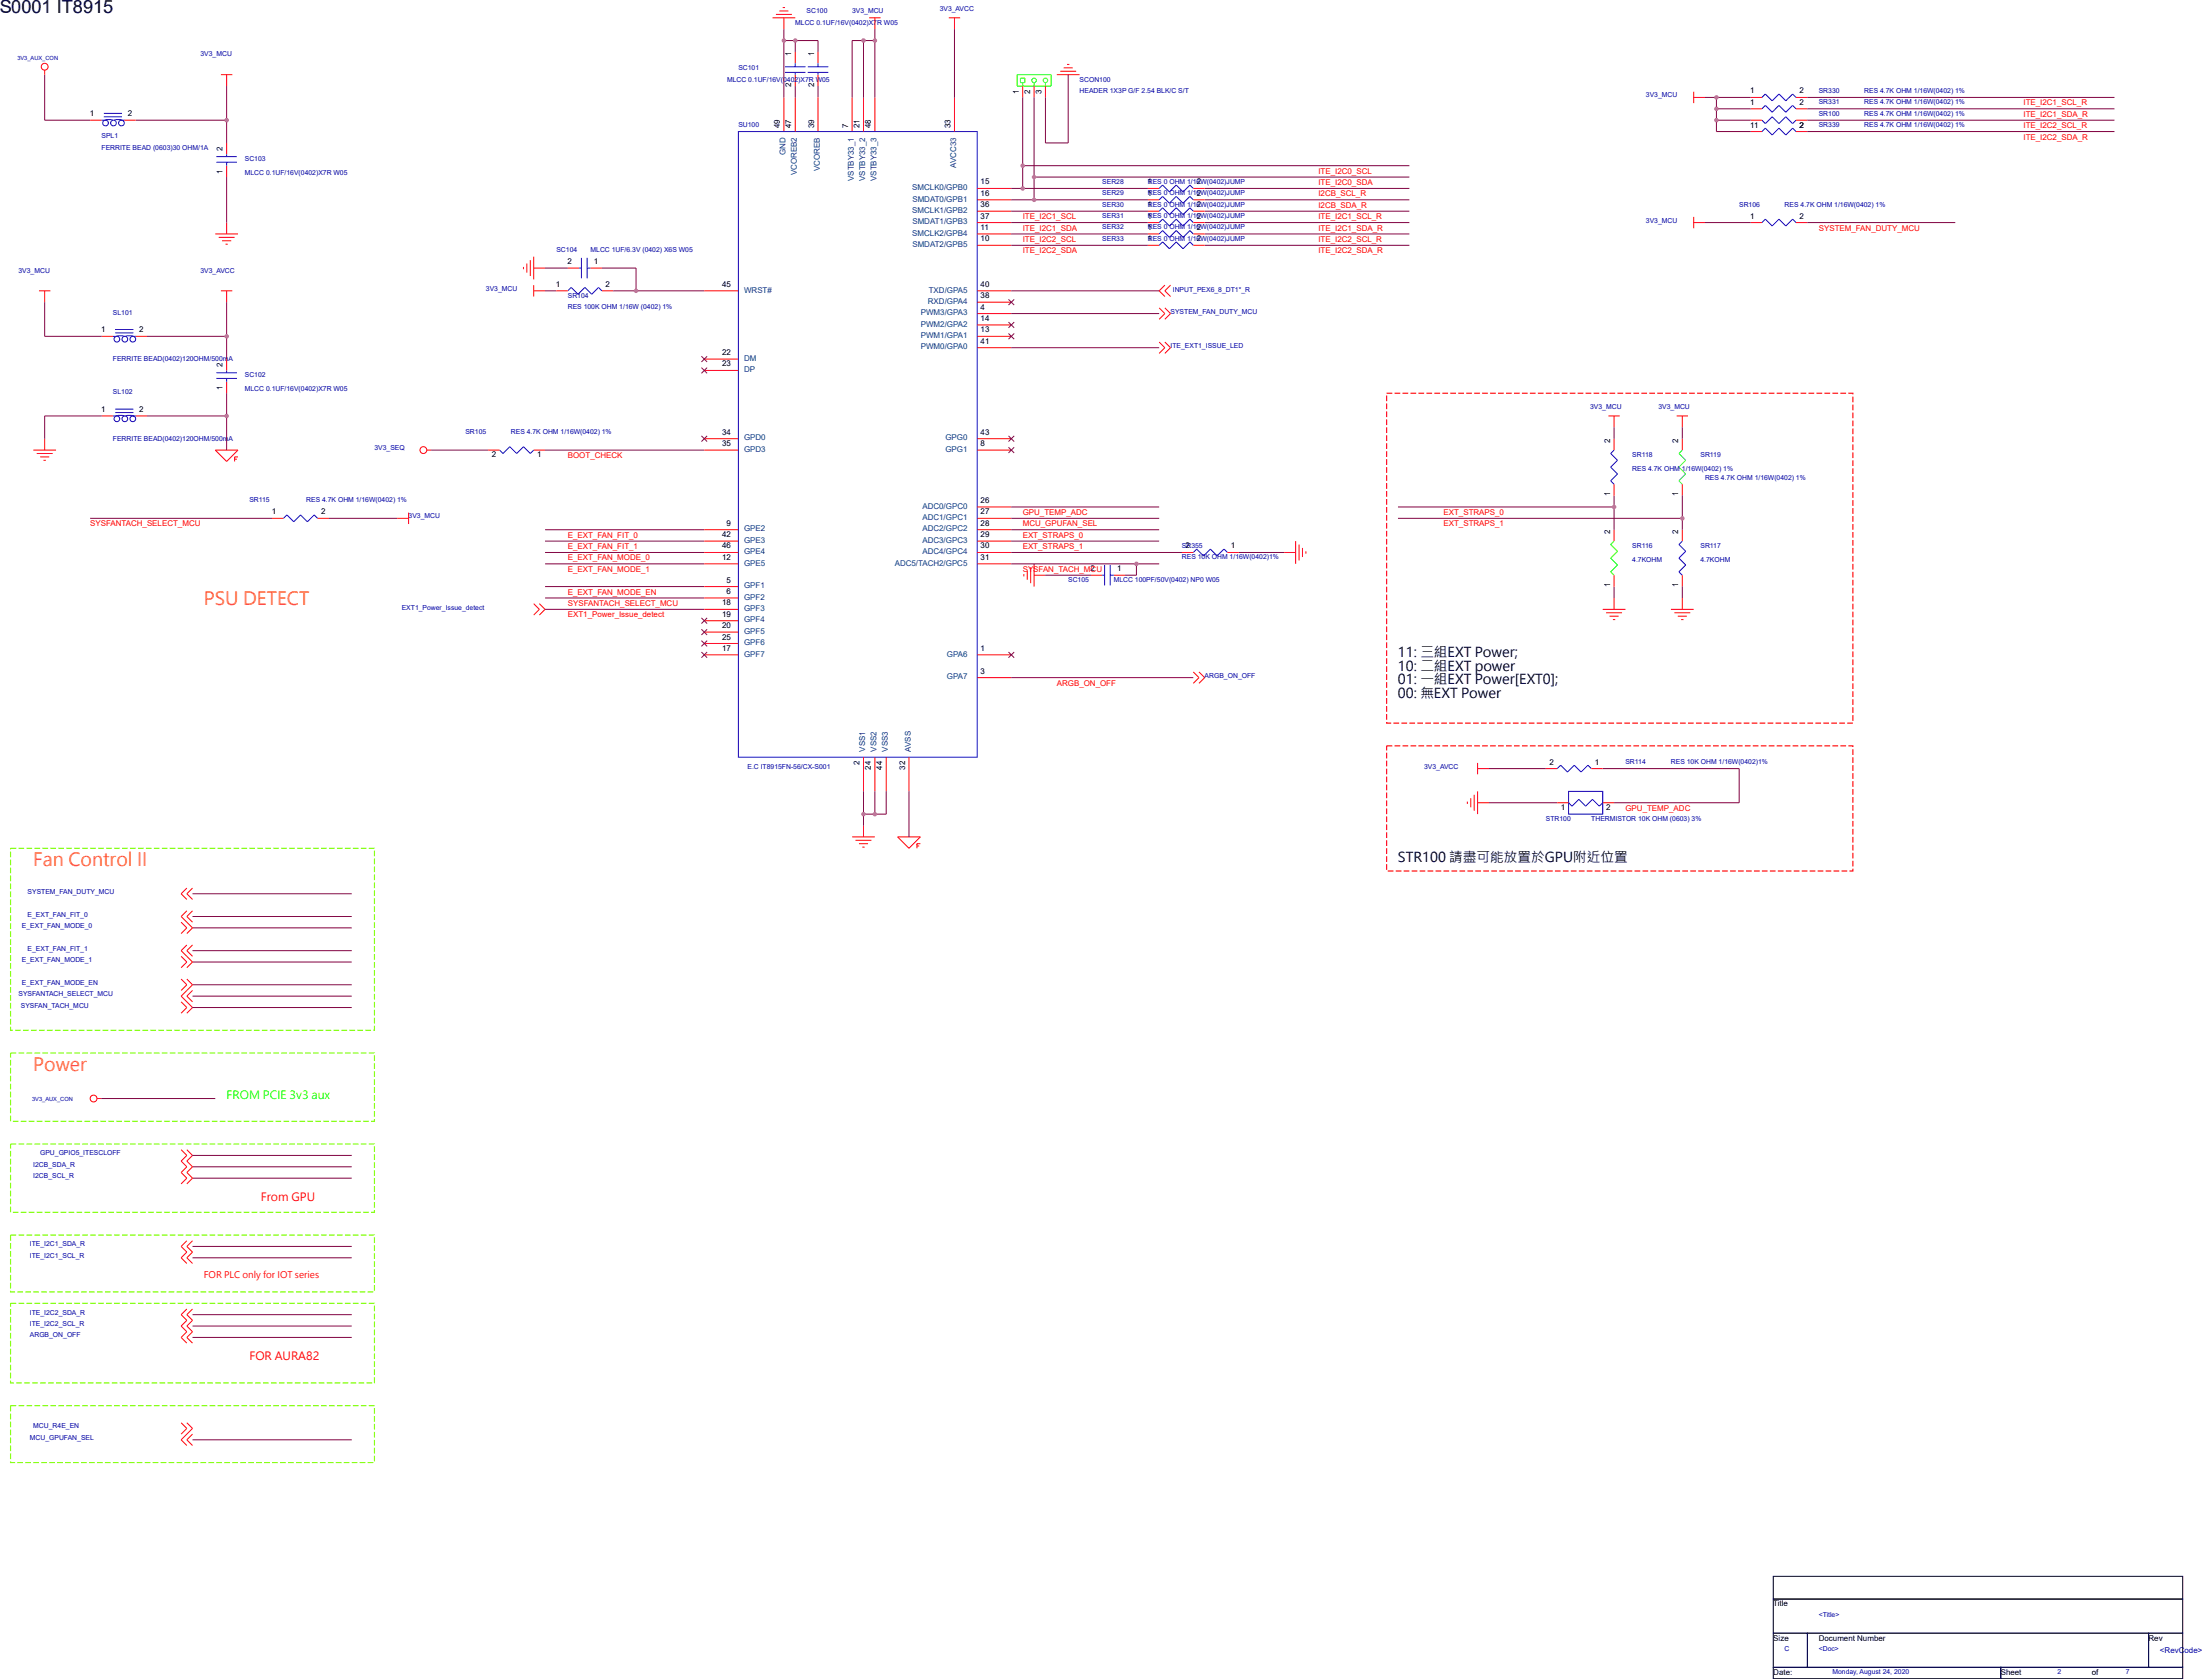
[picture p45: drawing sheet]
<svg xmlns="http://www.w3.org/2000/svg" width="122mm" height="93mm" viewBox="0 0 122 93" stroke-linecap="round" stroke-linejoin="round" font-family="sans-serif">
<defs><g id="words">
<text font-size="1" x="0" y=".7">S0001 IT8915</text>
<g font-size="1" fill="#ff8000">
<text x="11.3" y="33.5">PSU DETECT</text>
<text x="1.8" y="48">Fan Control II</text>
<text x="1.8" y="59.4">Power</text>
</g>
<g font-size=".8">
<text x="77.6" y="36.4">11: 三組EXT Power;</text>
<text x="77.6" y="37.2">10: ⼆組EXT power</text>
<text x="77.6" y="38">01: ⼀組EXT Power[EXT0];</text>
<text x="77.6" y="38.7">00: 無EXT Power</text>
<text x="77.6" y="47.8">STR100 請盡可能放置於GPU附近位置</text>
</g>
<text font-size=".6" fill="#0f0" x="12.6" y="60.9">FROM PCIE 3v3 aux</text>
<g font-size=".6" fill="#f00">
<text x="14.5" y="66.6">From GPU</text>
<text x="13.8" y="75.4">FOR AURA82</text>
</g>
<text font-size=".5" fill="#f00" x="11.3" y="70.9">FOR PLC only for IOT series</text>
<g font-size=".4" fill="#0000a0">
<text x="11.1" y="3.1">3V3_MCU</text>
<text x="40.3" y="4.5">MLCC 0.1UF/16V(0402)X7R W05</text>
<text x="41" y="3.9">SC101</text>
<text x="44.1" y="1.4">MLCC 0.1UF/16V(0402)X7R W05</text>
<text x="44.7" y=".7">SC100</text>
<text x="47.3" y=".7">3V3_MCU</text>
<text x="52.1" y=".6">3V3_AVCC</text>
<text x="59.9" y="4.5">SCON100</text>
<text x="59.9" y="5.2">HEADER 1X3P G/F 2.54 BLK/C S/T</text>
<text x="91.3" y="5.4">3V3_MCU</text>
<text x="100.9" y="5.2">SR330</text>
<text x="100.9" y="5.8">SR331</text>
<text x="103.4" y="5.2">RES 4.7K OHM 1/16W(0402) 1%</text>
<text x="103.4" y="5.8">RES 4.7K OHM 1/16W(0402) 1%</text>
<text x="5.6" y="7.7">SPL1</text>
<text x="5.6" y="8.3">FERRITE BEAD (0603)30 OHM/1A</text>
<text x="13.6" y="8.9">SC103</text>
<text x="13.6" y="9.7">MLCC 0.1UF/16V(0402)X7R W05</text>
<text x="41" y="7">SU100</text>
<text x="61.1" y="11.5">SER30</text>
<text x="61.1" y="10.8">SER29</text>
<text x="61.1" y="10.2">SER28</text>
<text x="63.7" y="11.5">RES 0 OHM 1/16W(0402)JUMP</text>
<text x="63.7" y="10.8">RES 0 OHM 1/16W(0402)JUMP</text>
<text x="63.7" y="10.2">RES 0 OHM 1/16W(0402)JUMP</text>
<text x="96.5" y="11.5">SR106</text>
<text x="99" y="11.5">RES 4.7K OHM 1/16W(0402) 1%</text>
<text x="100.9" y="6.4">SR100</text>
<text x="100.9" y="7">SR339</text>
<text x="103.4" y="6.4">RES 4.7K OHM 1/16W(0402) 1%</text>
<text x="103.4" y="7">RES 4.7K OHM 1/16W(0402) 1%</text>
<text x="1" y="15.1">3V3_MCU</text>
<text x="6.3" y="17.5">SL101</text>
<text x="11.1" y="15.1">3V3_AVCC</text>
<text x="27" y="16.1">3V3_MCU</text>
<text x="30.9" y="14">SC104</text>
<text x="31.5" y="16.5">SR104</text>
<text x="31.5" y="17.1">RES 100K OHM 1/16W (0402) 1%</text>
<text x="32.8" y="14">MLCC 1UF/6.3V (0402) X6S W05</text>
<text x="61.1" y="13.4">SER33</text>
<text x="61.1" y="12.1">SER31</text>
<text x="61.1" y="12.7">SER32</text>
<text x="63.7" y="13.4">RES 0 OHM 1/16W(0402)JUMP</text>
<text x="63.7" y="12.1">RES 0 OHM 1/16W(0402)JUMP</text>
<text x="63.7" y="12.7">RES 0 OHM 1/16W(0402)JUMP</text>
<text x="64.9" y="17.4">SYSTEM_FAN_DUTY_MCU</text>
<text x="65.1" y="16.2">INPUT_PEX6_8_DT1*_R</text>
<text x="91.3" y="12.3">3V3_MCU</text>
<text x="6.3" y="21.9">SL102</text>
<text x="6.3" y="20">FERRITE BEAD(0402)120OHM/500mA</text>
<text x="13.6" y="20.9">SC102</text>
<text x="13.6" y="21.7">MLCC 0.1UF/16V(0402)X7R W05</text>
<text x="64.9" y="19.3">ITE_EXT1_ISSUE_LED</text>
<text x="88.2" y="22.7">3V3_MCU</text>
<text x="92" y="22.7">3V3_MCU</text>
<text x="6.3" y="24.5">FERRITE BEAD(0402)120OHM/500mA</text>
<text x="13.8" y="27.9">SR115</text>
<text x="17" y="27.9">RES 4.7K OHM 1/16W(0402) 1%</text>
<text x="20.8" y="25">3V3_SEQ</text>
<text x="22.7" y="28.7">3V3_MCU</text>
<text x="25.8" y="24.1">SR105</text>
<text x="28.3" y="24.1">RES 4.7K OHM 1/16W(0402) 1%</text>
<text x="90.5" y="25.3">SR118</text>
<text x="90.5" y="26.1">RES 4.7K OHM 1/16W(0402) 1%</text>
<text x="94.3" y="25.3">SR119</text>
<text x="94.6" y="26.6">RES 4.7K OHM 1/16W(0402) 1%</text>
<text x="22.3" y="33.9">EXT1_Power_Issue_detect</text>
<text x="59.3" y="32.3">SC105</text>
<text x="61.8" y="32.3">MLCC 100PF/50V(0402) NP0 W05</text>
<text x="65.6" y="30.4">SR355</text>
<text x="65.6" y="31">RES 10K OHM 1/16W(0402)1%</text>
<text x="90.5" y="30.4">SR116</text>
<text x="90.5" y="31.1">4.7KOHM</text>
<text x="94.3" y="30.4">SR117</text>
<text x="94.3" y="31.1">4.7KOHM</text>
<text x="66.8" y="37.6">ARGB_ON_OFF</text>
<text x="41.5" y="42.6">E.C IT8915FN-56/CX-S001</text>
<text x="79" y="42.6">3V3_AVCC</text>
<text x="85.8" y="45.5">STR100</text>
<text x="88.3" y="45.5">THERMISTOR 10K OHM (0603) 3%</text>
<text x="90.2" y="42.4">SR114</text>
<text x="92.7" y="42.4">RES 10K OHM 1/16W(0402)1%</text>
<text x="1.2" y="51.5">E_EXT_FAN_MODE_0</text>
<text x="1.2" y="53.3">E_EXT_FAN_MODE_1</text>
<text x="1.5" y="50.8">E_EXT_FAN_FIT_0</text>
<text x="1.5" y="52.7">E_EXT_FAN_FIT_1</text>
<text x="1.5" y="49.6">SYSTEM_FAN_DUTY_MCU</text>
<text x="1" y="55.2">SYSFANTACH_SELECT_MCU</text>
<text x="1.2" y="55.9">SYSFAN_TACH_MCU</text>
<text x="1.2" y="54.6">E_EXT_FAN_MODE_EN</text>
<text x="1.8" y="64.7">I2CB_SDA_R</text>
<text x="1.8" y="65.3">I2CB_SCL_R</text>
<text x="2.2" y="64.1">GPU_GPIO5_ITESCLOFF</text>
<text x="1.7" y="69.1">ITE_I2C1_SDA_R</text>
<text x="1.7" y="69.8">ITE_I2C1_SCL_R</text>
<text x="1.7" y="72.9">ITE_I2C2_SDA_R</text>
<text x="1.7" y="73.5">ITE_I2C2_SCL_R</text>
<text x="1.7" y="74.2">ARGB_ON_OFF</text>
<text x="1.7" y="79.8">MCU_GPUFAN_SEL</text>
<text x="1.8" y="79.2">MCU_R4E_EN</text>
<text x="100.9" y="89.7">&lt;Title&gt;</text>
<text x="99" y="91.6">C</text>
<text x="100.9" y="91.6">&lt;Doc&gt;</text>
<text x="101.6" y="92.8">Monday, August 24, 2020</text>
<text x="114.1" y="92.8">2</text>
<text x="117.9" y="92.8">7</text>
<text x="119.8" y="91.6">&lt;RevCode&gt;</text>
</g>
<g font-size=".4">
<text x="43.9" y="4.8" transform="rotate(-90 43.9 4.8)">2</text>
<text x="43.9" y="3.1" transform="rotate(-90 43.9 3.1)">1</text>
<text x="45.2" y="4.8" transform="rotate(-90 45.2 4.8)">2</text>
<text x="45.2" y="3.1" transform="rotate(-90 45.2 3.1)">1</text>
<text x="56.5" y="5.2" transform="rotate(-90 56.5 5.2)">1</text>
<text x="57.1" y="5.2" transform="rotate(-90 57.1 5.2)">2</text>
<text x="57.8" y="5.2" transform="rotate(-90 57.8 5.2)">3</text>
<text x="97.1" y="5.2">1</text>
<text x="97.1" y="5.8">1</text>
<text x="99.8" y="5.2">2</text>
<text x="99.8" y="5.8">2</text>
<text x="5" y="6.4">1</text>
<text x="7.1" y="6.4">2</text>
<text x="12.4" y="9.6" transform="rotate(-90 12.4 9.6)">1</text>
<text x="12.4" y="8.4" transform="rotate(-90 12.4 8.4)">2</text>
<text x="43.3" y="7.1" transform="rotate(-90 43.3 7.1)">49</text>
<text x="43.9" y="7.1" transform="rotate(-90 43.9 7.1)">47</text>
<text x="45.2" y="7.1" transform="rotate(-90 45.2 7.1)">39</text>
<text x="47" y="7.1" transform="rotate(-90 47 7.1)">7</text>
<text x="47.7" y="7.1" transform="rotate(-90 47.7 7.1)">21</text>
<text x="48.3" y="7.1" transform="rotate(-90 48.3 7.1)">48</text>
<text x="52.7" y="7.1" transform="rotate(-90 52.7 7.1)">33</text>
<text x="54.4" y="10.2">15</text>
<text x="54.4" y="10.9">16</text>
<text x="54.4" y="11.5">36</text>
<text x="63.6" y="11.5">1</text>
<text x="63.6" y="10.9">1</text>
<text x="63.6" y="10.2">1</text>
<text x="66.4" y="11.5">2</text>
<text x="66.4" y="10.9">2</text>
<text x="66.4" y="10.2">2</text>
<text x="97.1" y="7.1">11</text>
<text x="99.8" y="7.1">2</text>
<text x="30.8" y="15.9">1</text>
<text x="31.5" y="14.6">2</text>
<text x="32.9" y="14.6">1</text>
<text x="33.6" y="15.9">2</text>
<text x="40.1" y="15.9">45</text>
<text x="54.4" y="12.1">37</text>
<text x="54.4" y="12.8">11</text>
<text x="54.4" y="13.4">10</text>
<text x="54.4" y="15.9">40</text>
<text x="54.4" y="16.5">38</text>
<text x="54.4" y="17.2">4</text>
<text x="54.4" y="17.8">14</text>
<text x="63.6" y="13.4">1</text>
<text x="63.6" y="12.1">1</text>
<text x="63.6" y="12.8">1</text>
<text x="66.4" y="13.4">2</text>
<text x="66.4" y="12.1">2</text>
<text x="66.4" y="12.8">2</text>
<text x="97.1" y="12.1">1</text>
<text x="99.8" y="12.1">2</text>
<text x="5.6" y="22.8">1</text>
<text x="5.6" y="18.4">1</text>
<text x="7.7" y="22.8">2</text>
<text x="7.7" y="18.4">2</text>
<text x="12.4" y="21.6" transform="rotate(-90 12.4 21.6)">1</text>
<text x="12.4" y="20.4" transform="rotate(-90 12.4 20.4)">2</text>
<text x="40.1" y="19.7">22</text>
<text x="40.1" y="20.3">23</text>
<text x="54.4" y="18.4">13</text>
<text x="54.4" y="19.1">41</text>
<text x="15.1" y="28.5">1</text>
<text x="17.8" y="28.5">2</text>
<text x="27.3" y="25.4">2</text>
<text x="29.8" y="25.4">1</text>
<text x="40.1" y="24.1">34</text>
<text x="40.1" y="24.7">35</text>
<text x="40.1" y="29.8">42</text>
<text x="40.3" y="29.2">9</text>
<text x="54.4" y="24.1">43</text>
<text x="54.4" y="24.7">8</text>
<text x="54.4" y="27.9">26</text>
<text x="54.4" y="28.5">27</text>
<text x="54.4" y="29.2">28</text>
<text x="54.4" y="29.8">29</text>
<text x="89.3" y="29.6" transform="rotate(-90 89.3 29.6)">2</text>
<text x="89.3" y="27.5" transform="rotate(-90 89.3 27.5)">1</text>
<text x="89.3" y="24.5" transform="rotate(-90 89.3 24.5)">2</text>
<text x="93.1" y="29.6" transform="rotate(-90 93.1 29.6)">2</text>
<text x="93.1" y="27.5" transform="rotate(-90 93.1 27.5)">1</text>
<text x="93.1" y="24.5" transform="rotate(-90 93.1 24.5)">2</text>
<text x="40.1" y="30.4">46</text>
<text x="40.1" y="31">12</text>
<text x="40.1" y="33.6">18</text>
<text x="40.1" y="34.2">19</text>
<text x="40.1" y="34.8">20</text>
<text x="40.1" y="35.5">25</text>
<text x="40.3" y="32.3">5</text>
<text x="40.3" y="32.9">6</text>
<text x="54.4" y="30.4">30</text>
<text x="54.4" y="31">31</text>
<text x="60.5" y="31.7">2</text>
<text x="62" y="31.7">1</text>
<text x="65.8" y="30.4">2</text>
<text x="68.3" y="30.4">1</text>
<text x="89.3" y="32.6" transform="rotate(-90 89.3 32.6)">1</text>
<text x="93.1" y="32.6" transform="rotate(-90 93.1 32.6)">1</text>
<text x="40.1" y="36.1">17</text>
<text x="54.4" y="36.1">1</text>
<text x="54.4" y="37.4">3</text>
<text x="47.7" y="42.4" transform="rotate(-90 47.7 42.4)">2</text>
<text x="48.3" y="42.7" transform="rotate(-90 48.3 42.7)">24</text>
<text x="48.9" y="42.7" transform="rotate(-90 48.9 42.7)">44</text>
<text x="50.2" y="42.7" transform="rotate(-90 50.2 42.7)">32</text>
<text x="85.9" y="42.4">2</text>
<text x="86.6" y="44.9">1</text>
<text x="88.5" y="42.4">1</text>
<text x="89.1" y="44.9">2</text>
<text x="98.4" y="89.1">Title</text>
<text x="98.4" y="91">Size</text>
<text x="98.4" y="92.9">Date:</text>
<text x="100.9" y="91">Document Number</text>
<text x="111" y="92.9">Sheet</text>
<text x="116" y="92.9">of</text>
<text x="119.2" y="91">Rev</text>
</g>
<g font-size=".4" fill="#f00">
<text x="112.2" y="5.8">ITE_I2C1_SCL_R</text>
<text x="73.1" y="10.9">I2CB_SCL_R</text>
<text x="73.1" y="11.5">I2CB_SDA_R</text>
<text x="73.1" y="10.3">ITE_I2C0_SDA</text>
<text x="73.1" y="9.6">ITE_I2C0_SCL</text>
<text x="112.2" y="6.5">ITE_I2C1_SDA_R</text>
<text x="112.2" y="7.1">ITE_I2C2_SCL_R</text>
<text x="112.2" y="7.7">ITE_I2C2_SDA_R</text>
<text x="56.7" y="12.2">ITE_I2C1_SCL</text>
<text x="56.7" y="12.8">ITE_I2C1_SDA</text>
<text x="56.7" y="13.4">ITE_I2C2_SCL</text>
<text x="56.7" y="14">ITE_I2C2_SDA</text>
<text x="73.1" y="12.2">ITE_I2C1_SCL_R</text>
<text x="73.1" y="12.8">ITE_I2C1_SDA_R</text>
<text x="73.1" y="13.4">ITE_I2C2_SCL_R</text>
<text x="73.1" y="14">ITE_I2C2_SDA_R</text>
<text x="100.9" y="12.8">SYSTEM_FAN_DUTY_MCU</text>
<text x="5" y="29.2">SYSFANTACH_SELECT_MCU</text>
<text x="31.5" y="25.4">BOOT_CHECK</text>
<text x="31.5" y="29.8">E_EXT_FAN_FIT_0</text>
<text x="56.7" y="28.6">GPU_TEMP_ADC</text>
<text x="56.7" y="29.2">MCU_GPUFAN_SEL</text>
<text x="56.7" y="29.8">EXT_STRAPS_0</text>
<text x="80.1" y="28.6">EXT_STRAPS_0</text>
<text x="80.1" y="29.2">EXT_STRAPS_1</text>
<text x="31.5" y="30.4">E_EXT_FAN_FIT_1</text>
<text x="31.5" y="31.1">E_EXT_FAN_MODE_0</text>
<text x="31.5" y="31.7">E_EXT_FAN_MODE_1</text>
<text x="31.5" y="33">E_EXT_FAN_MODE_EN</text>
<text x="31.5" y="33.6">SYSFANTACH_SELECT_MCU</text>
<text x="31.5" y="34.2">EXT1_Power_Issue_detect</text>
<text x="56.7" y="30.4">EXT_STRAPS_1</text>
<text x="56.7" y="31.7">SYSFAN_TACH_MCU</text>
<text x="58.6" y="38">ARGB_ON_OFF</text>
<text x="90.2" y="45">GPU_TEMP_ADC</text>
</g>
<g font-size=".4" fill="#004080">
<text x="43.6" y="8.6" transform="rotate(-90 43.6 8.6)">GND</text>
<text x="44.2" y="9.7" transform="rotate(-90 44.2 9.7)">VCOREB2</text>
<text x="45.5" y="9.5" transform="rotate(-90 45.5 9.5)">VCOREB</text>
<text x="47.4" y="10" transform="rotate(-90 47.4 10)">VSTBY33_1</text>
<text x="48" y="10" transform="rotate(-90 48 10)">VSTBY33_2</text>
<text x="48.6" y="10" transform="rotate(-90 48.6 10)">VSTBY33_3</text>
<text x="50.6" y="10.5">SMCLK0/GPB0</text>
<text x="50.6" y="11.8">SMCLK1/GPB2</text>
<text x="50.6" y="11.2">SMDAT0/GPB1</text>
<text x="53" y="9.3" transform="rotate(-90 53 9.3)">AVCC33</text>
<text x="41.3" y="16.2">WRST#</text>
<text x="50.6" y="13.1">SMCLK2/GPB4</text>
<text x="50.6" y="12.4">SMDAT1/GPB3</text>
<text x="50.6" y="13.7">SMDAT2/GPB5</text>
<text x="51.1" y="17.5">PWM3/GPA3</text>
<text x="51.5" y="16.9">RXD/GPA4</text>
<text x="51.5" y="16.2">TXD/GPA5</text>
<text x="41.3" y="20">DM</text>
<text x="41.3" y="20.6">DP</text>
<text x="51.1" y="18.1">PWM2/GPA2</text>
<text x="51.1" y="18.7">PWM1/GPA1</text>
<text x="51.1" y="19.4">PWM0/GPA0</text>
<text x="41.3" y="24.4">GPD0</text>
<text x="41.3" y="25.1">GPD3</text>
<text x="41.3" y="29.5">GPE2</text>
<text x="51.2" y="28.2">ADC0/GPC0</text>
<text x="51.2" y="28.8">ADC1/GPC1</text>
<text x="51.2" y="29.5">ADC2/GPC2</text>
<text x="52.4" y="24.4">GPG0</text>
<text x="52.4" y="25.1">GPG1</text>
<text x="41.3" y="30.1">GPE3</text>
<text x="41.3" y="30.7">GPE4</text>
<text x="41.3" y="31.4">GPE5</text>
<text x="41.3" y="32.6">GPF1</text>
<text x="41.3" y="33.3">GPF2</text>
<text x="41.3" y="33.9">GPF3</text>
<text x="41.3" y="34.5">GPF4</text>
<text x="41.3" y="35.1">GPF5</text>
<text x="41.3" y="35.8">GPF6</text>
<text x="49.6" y="31.4">ADC5/TACH2/GPC5</text>
<text x="51.2" y="30.1">ADC3/GPC3</text>
<text x="51.2" y="30.7">ADC4/GPC4</text>
<text x="41.3" y="36.4">GPF7</text>
<text x="48" y="41.7" transform="rotate(-90 48 41.7)">VSS1</text>
<text x="48.6" y="41.7" transform="rotate(-90 48.6 41.7)">VSS2</text>
<text x="49.3" y="41.7" transform="rotate(-90 49.3 41.7)">VSS3</text>
<text x="50.5" y="41.7" transform="rotate(-90 50.5 41.7)">AVSS</text>
<text x="52.5" y="36.4">GPA6</text>
<text x="52.5" y="37.7">GPA7</text>
</g>
<g font-size=".3" fill="#0000a0">
<text x="1" y="3.3">3V3_AUX_CON</text>
<text x="1.8" y="61">3V3_AUX_CON</text>
</g>
</g></defs>
<path d="M89.5 30l-.2 .2zM89.7 30.6l-.4 .4zM89.7 31.3l-.4 .4zM89.3 31.7l.2 .2zM89.3 30.2l.4 .4zM89.3 31l.4 .3z" fill="#000" stroke="#0f0" stroke-width=".06"/>
<g fill="none" stroke="#f00" stroke-width=".06">
<path d="M2.2 16.1h.6M2.5 3.9v.2M2.5 16.1v.7M5 6.7h.6M5.6 18.7h.7M6.9 6.7h.6M7.5 18.7h.7M11.9 13h1.3M12.1 13.2h.9M12.3 16.1h.6M12.3 4.1h.6M12.3 13.4h.5"/>
<path d="M12.5 13.5h.1M12.6 4.1v.7M12.6 7.9v.7M12.6 9.2v.6M12.6 12.3v.7M12.6 16.1v.7M12.6 19.9v.6M29 14.8v.1M29.2 14.6v.5M29.4 14.4v.9M29.6 16.1h.6M29.6 14.9h.6"/>
<path d="M29.6 14.2v1.3M29.6 15.8v.6M30.9 16.1h.6M31.5 14.9h.6M32.8 14.9h.6M33.4 16.1h.6M39.1 16.1h1.9M39.1 19.9h1.9M42.9 1h1.2M43 .8h.9M43.2 .6h.5M43.4 .4h.1"/>
<path d="M43.5 1v.6M43.5 5.4v1.9M44.1 2.9v.6M44.1 4.1v.7M44.1 5.4v1.9M45.4 2.9v.6M45.4 4.1v.7M45.4 5.4v1.9M47.3 5.4v1.9M47.9 5.4v1.9M48.2 1h.6M48.5 1v.6"/>
<path d="M48.5 5.4v1.9M52.6 1h.7M52.9 1v.6M52.9 5.4v1.9M54.2 16.1h1.9M54.2 10.4h1.9M54.2 11.1h1.9M54.2 11.7h1.9M54.2 12.3h1.9M54.2 13h1.9M54.2 13.6h1.9M54.2 16.8h1.9"/>
<path d="M54.2 17.4h1.9M54.2 18h1.9M54.2 18.7h1.9M54.2 19.3h1.9M56.7 4.8v.6M57.4 4.8v.6M58 4.8v.6M58.6 4.1h1.3M58.8 4h.9M59 3.8h.5M59.2 3.6h.1M63.7 10.4h.6"/>
<path d="M63.7 11.1h.6M63.7 11.7h.6M63.7 12.3h.6M63.7 13h.6M63.7 13.6h.6M66.2 10.4h.6M66.2 11.1h.6M66.2 11.7h.6M66.2 12.3h.6M66.2 13h.6M66.2 13.6h.6M94 12.3h.6"/>
<path d="M94 5.4h.6M94 5.1v.6M94 12v.7M97.1 12.3h.6M97.1 5.4h.6M97.1 6.7h.6M97.1 7.3h.6M97.1 6h.6M99.6 12.3h.7M99.6 5.4h.7M99.6 6.7h.7M99.6 7.3h.7"/>
<path d="M99.6 6h.7M1.8 25h1.3M2 25.1h.9M2.2 25.3h.5M2.4 25.5h.1M2.5 24.3v.7M5.6 23.1h.7M7.5 23.1h.7M11.9 25h1.3M12.6 21.2v.6M13 25.5h.1M13.2 25.3h-.2v.3"/>
<path d="M15.1 28.7h.6M17.6 28.7h.6M22 28.7h.7M22.7 28.4v.7M23.7 25h.2M27.1 25h.6M29.6 25h.6M39.1 20.5h1.9M39.1 24.3h1.9M39.1 25h1.9M39.1 29.4h1.9M39.1 30h1.9"/>
<path d="M39.1 30.6h1.9M39.1 31.3h1.9M39.1 32.5h1.9M39.1 33.2h1.9M39.1 33.8h1.9M39.1 34.4h1.9M39.1 35.1h1.9M39.1 35.7h1.9M39.1 36.3h1.9M54.2 24.3h1.9M54.2 25h1.9M54.2 29.4h1.9"/>
<path d="M54.2 30h1.9M54.2 30.6h1.9M54.2 31.3h1.9M54.2 36.3h1.9M54.2 28.1h1.9M54.2 28.7h1.9M54.2 37.6h1.9M56.8 31.8v.2M57 31.6v.6M57.2 31.5v.8M57.4 31.9h.6M57.4 31.3v1.2"/>
<path d="M60.5 31.9h.6M61.8 31.9h.6M65.6 30.6h.6M68.1 30.6h.6M71.2 30.6h.7M71.9 30v1.3M72.1 30.2v.9M72.3 30.4v.5M72.4 30.6v.1M88.9 33.8h1.3M89.1 34h.9M89.2 23.1h.7"/>
<path d="M89.3 34.2h.5M89.5 34.4h.1M89.5 23.1v.6M89.5 24.3v.7M89.5 26.9v.6M89.5 29.4v.6M89.5 31.9v.6M89.5 33.2v.6M92.7 33.8h1.3M92.9 34h.9M93 23.1h.6M93.1 34.2h.5"/>
<path d="M93.3 34.4h.1M93.3 23.1v.6M93.3 24.3v.7M93.3 26.9v.6M93.3 29.4v.6M93.3 31.9v.6M93.3 33.2v.6M47.3 46.4h1.2M47.5 46.6h.8M47.6 46.8h.6M47.8 47h.2M47.9 42v1.9"/>
<path d="M47.9 45.8v.6M48.5 42v1.9M49.2 42v1.9M49.8 46.4h1.3M50.4 42v1.9M50.9 46.9h.1M51.1 46.8h-.2v.2M81.4 44.5v.1M81.6 44.3v.5M81.8 44.1v.9M82 44.5h.6M82 42.6h.6"/>
<path d="M82 42.3v.6M82 43.9v1.2M85.8 42.6h.6M86.4 44.5h.6M88.3 42.6h.6M88.9 44.5h.6M5.4 60.9h.2"/>
<circle cx="2.5" cy="3.7" r=".19"/>
<circle cx="23.5" cy="25" r=".19"/>
<circle cx="5.2" cy="60.9" r=".19"/>
</g>
<g fill="none" stroke="#00f" stroke-width=".06">
<path d="M5.6 6.7h.7M5.8 6.5h1M5.8 6.3h1M6.3 18.7h.6M6.3 6.7h.5M6.4 18.5h1M6.4 18.3h1M6.7 6.7h.2M7 18.7h.4M7.3 18.7h.2M12 9h1.1M12 8.7h1.1"/>
<path d="M12.6 8.6v.1M12.6 9v.2M32.1 14.9h.2M32.3 14.3v1.1M32.6 14.3v1.1M32.6 14.9h.2M41 7.3h13.2v34.7h-13.2zM43.5 3.7h1.2M43.5 4h1.2M44.1 3.5v.2M44.1 4v.1M44.8 3.7h1.1"/>
<path d="M44.8 4h1.1M45.4 3.5v.2M45.4 4v.1M6.3 23.1h.6M6.4 22.9h1M6.4 22.7h1M7 23.1h.4M7.3 23.1h.2M12 21h1.1M12 20.7h1.1M12.6 20.5v.2M12.6 21v.2"/>
<path d="M61.1 31.9h.2M61.3 31.3v1.2M61.6 31.3v1.2M61.6 31.9h.2M87 43.9h1.9v1.2h-1.9z"/>
<circle cx="5.9" cy="6.8" r=".16"/>
<circle cx="6.3" cy="6.8" r=".16"/>
<circle cx="6.5" cy="18.8" r=".16"/>
<circle cx="6.7" cy="6.8" r=".16"/>
<circle cx="6.9" cy="18.8" r=".16"/>
<circle cx="7.4" cy="18.8" r=".16"/>
<circle cx="6.5" cy="23.2" r=".16"/>
<circle cx="6.9" cy="23.2" r=".16"/>
<circle cx="7.4" cy="23.2" r=".16"/>
</g>
<g fill="#000" stroke="#804000" stroke-width=".06">
<path d="M38.9 19.8l.3 .3zM39.2 19.8l-.3 .3zM55.9 16.6l.4 .3zM55.9 17.9l.4 .3zM55.9 18.5l.4 .3zM55.9 16.9l.4-.3zM55.9 18.2l.4-.3zM55.9 18.8l.4-.3zM38.9 20.4l.3 .3zM38.9 24.2l.3 .3zM38.9 34.3l.3 .3zM38.9 34.9l.3 .3z"/>
<path d="M38.9 35.5l.3 .3zM38.9 36.2l.3 .3zM39.2 20.4l-.3 .3zM39.2 24.2l-.3 .3zM39.2 34.3l-.3 .3zM39.2 34.9l-.3 .3zM39.2 35.5l-.3 .3zM38.9 36.5l.3-.3zM55.9 24.2l.4 .3zM55.9 24.8l.4 .3zM55.9 36.2l.4 .3zM55.9 24.5l.4-.3z"/>
<path d="M55.9 25.1l.4-.3zM55.9 36.5l.4-.3z"/>
</g>
<path d="M93.1 25.1l.2-.1zM93.5 25.5l-.4 .4zM93.5 26.3l-.4 .4zM93.1 26.7l.2 .2zM93.1 25.1l.4 .4zM93.1 25.9l.4 .4z" fill="#000" stroke="#00ff80" stroke-width=".06"/>
<g fill="#000" stroke="#00f" stroke-width=".06">
<path d="M31.7 15.9l-.2 .2zM31.7 15.9l.4 .4zM32.1 16.3l.3-.4zM32.4 15.9l.4 .4zM33.2 15.9l-.4 .4zM33.2 15.9l.2 .2zM64.3 13.6l.2-.2zM64.3 11.7l.2-.2zM64.3 12.3l.2-.1zM64.3 11.1l.2-.2zM64.3 13l.2-.2zM64.3 10.4l.2-.1z"/>
<path d="M64.5 13.4l.4 .4zM64.5 11.5l.4 .4zM64.5 12.2l.4 .3zM64.5 10.9l.4 .4zM64.5 12.8l.4 .4zM64.5 10.3l.4 .3zM65.2 13.4l-.3 .4zM64.9 11.9l.3-.4zM64.9 12.5l.3-.3zM64.9 11.3l.3-.4zM65.2 12.8l-.3 .4zM64.9 10.6l.3-.3z"/>
<path d="M65.2 13.4l.4 .4zM65.2 11.5l.4 .4zM65.2 12.2l.4 .3zM65.2 10.9l.4 .4zM65.2 12.8l.4 .4zM65.2 10.3l.4 .3zM66 13.4l-.4 .4zM65.6 11.9l.4-.4zM66 12.2l-.4 .3zM65.6 11.3l.4-.4zM66 12.8l-.4 .4zM66 10.3l-.4 .3z"/>
<path d="M66 13.4l.2 .2zM66 11.5l.2 .2zM66 12.2l.2 .1zM66 10.9l.2 .2zM66 12.8l.2 .2zM66 10.3l.2 .1zM97.7 5.4l.2-.2zM97.7 6.7l.2 .2zM97.7 7.3l.2-.2zM97.9 5.8l-.2 .2zM97.9 12.2l-.2 .1zM97.9 5.2l.4 .4z"/>
<path d="M98.3 6.5l-.4 .4zM97.9 7.1l.4 .4zM97.9 5.8l.4 .4zM97.9 12.2l.4 .3zM98.7 5.2l-.4 .4zM98.3 6.5l.4 .4zM98.7 7.1l-.4 .4zM98.7 5.8l-.4 .4zM98.7 12.2l-.4 .3zM98.7 5.2l.4 .4zM99.1 6.5l-.4 .4zM98.7 7.1l.4 .4z"/>
<path d="M98.7 5.8l.4 .4zM98.7 12.2l.4 .3zM99.1 5.6l.3-.4zM99.1 6.5l.3 .4zM99.1 7.5l.3-.4zM99.4 5.8l-.3 .4zM99.1 12.5l.3-.3zM99.4 5.2l.2 .2zM99.4 6.9l.2-.2zM99.4 7.1l.2 .2zM99.4 5.8l.2 .2zM99.4 12.2l.2 .1z"/>
<path d="M15.9 28.6l-.2 .1zM15.9 28.6l.4 .3zM16.7 28.6l-.4 .3zM16.7 28.6l.4 .3zM17.4 28.6l-.3 .3zM17.4 28.6l.2 .1zM27.7 25l.2 .1zM28.3 24.8l-.4 .3zM28.3 24.8l.4 .3zM28.7 25.1l.3-.3zM29 24.8l.4 .3zM29.4 25.1l.2-.1z"/>
<path d="M66.4 30.4l-.2 .2zM66.4 30.4l.4 .4zM66.8 30.8l.3-.4zM67.1 30.4l.4 .4zM67.5 30.8l.4-.4zM67.9 30.4l.2 .2zM89.5 25l-.2 .1zM89.3 25.9l.4-.4zM89.7 26.3l-.4 .4zM89.3 26.7l.2 .2zM89.3 25.1l.4 .4zM89.3 25.9l.4 .4z"/>
<path d="M93.1 30.2l.2-.2zM93.5 30.6l-.4 .4zM93.5 31.3l-.4 .4zM93.1 31.7l.2 .2zM93.1 30.2l.4 .4zM93.1 31l.4 .3zM86.4 42.6l.2-.2zM86.6 42.4l.4 .4zM87 44.5l.2 .2zM87.6 44.3l-.4 .4zM87 42.8l.3-.4zM87.6 44.3l.4 .4z"/>
<path d="M87.3 42.4l.4 .4zM88.3 44.3l-.3 .4zM88.1 42.4l-.4 .4zM88.1 42.4l.2 .2zM88.3 44.3l.4 .4zM88.7 44.7l.2-.2z"/>
</g>
<g fill="none" stroke="#0f0" stroke-width=".06">
<path d="M56.4 4.1h1.9v.7h-1.9zM56.6 4.3h.3v.3h-.3zM56.7 4.6v.2M57.4 4.6v.2M58 4.6v.2"/>
<circle cx="57.4" cy="4.5" r=".13"/>
<circle cx="58" cy="4.5" r=".13"/>
</g>
<g fill="#000" stroke="#f00" stroke-width=".06">
<path d="M64.3 16.1l.3-.3zM64.3 16.1l.3 .3zM64.6 16.1l.3 .3zM64.6 16.1l.3-.3zM64.3 17.7l.3-.3zM64.3 17.1l.3 .3zM64.3 19.6l.3-.3zM64.3 19l.3 .3zM64.6 17.7l.3-.3zM64.6 17.1l.3 .3zM64.6 19.6l.3-.3zM64.6 19l.3 .3z"/>
<path d="M11.9 25l.7 .6zM12.6 25.6l.6-.6zM29.9 33.8l-.3 .3zM29.6 33.5l.3 .3zM29.9 33.5l.3 .3zM30.2 33.8l-.3 .3zM66.5 37.6l-.3 .3zM66.2 37.3l.3 .3zM66.5 37.9l.3-.3zM66.5 37.3l.3 .3zM10 50.8l.4-.3zM10 50.8l.4 .3z"/>
<path d="M10.4 52.4l-.4 .3zM10 52.7l.4 .3zM10 55.2l.4 .4zM10 55.2l.4-.3zM10 49.6l.4-.4zM10 49.6l.4 .3zM10.7 50.5l-.3 .3zM10.4 50.8l.3 .3zM10 51.1l.4 .4zM10.4 51.5l-.4 .3zM10.7 52.4l-.3 .3zM10.4 52.7l.3 .3z"/>
<path d="M10 53l.4 .3zM10 53.7l.4-.4zM10 54.3l.4 .3zM10 54.9l.4-.3zM10.4 55.2l.3 .4zM10.7 54.9l-.3 .3zM10 55.6l.4 .3zM10 56.2l.4-.3zM10.4 49.6l.3-.4zM10.4 49.6l.3 .3zM10.7 51.5l-.3 .3zM10.4 51.1l.3 .4z"/>
<path d="M10.4 53.7l.3-.4zM10.4 53l.3 .3zM10.7 54.6l-.3 .3zM10.4 54.3l.3 .3zM10.4 56.2l.3-.3zM10.4 55.6l.3 .3zM49.8 46.4l.6 .6zM51.1 46.4l-.7 .6zM10 69.1l.4 .3zM10.4 68.8l-.4 .3zM10 69.8l.4 .3zM10 69.8l.4-.4z"/>
<path d="M10 72.9l.4 .3zM10 72.9l.4-.3zM10 73.5l.4 .4zM10 73.5l.4-.3zM10 79.8l.4 .4zM10 79.8l.4-.3zM10 74.2l.4 .3zM10 74.2l.4-.3zM10 64.4l.4 .3zM10.4 64.7l-.4 .3zM10 65l.4 .3zM10.4 65.3l-.4 .4z"/>
<path d="M10.4 69.1l.3 .3zM10.7 68.8l-.3 .3zM10.4 69.8l.3 .3zM10.7 69.4l-.3 .4zM10.4 72.9l.3 .3zM10.4 72.9l.3-.3zM10.4 73.5l.3 .4zM10.7 73.2l-.3 .3zM10 78.9l.4 .3zM10.4 79.2l-.4 .3zM10.4 79.8l.3 .4zM10.4 79.8l.3-.3z"/>
<path d="M10.4 74.2l.3 .3zM10.7 73.9l-.3 .3zM10 63.8l.4 .3zM10.4 64.1l-.4 .3zM10.7 64.7l-.3 .3zM10.4 64.4l.3 .3zM10.7 65.3l-.3 .4zM10.4 65l.3 .3zM10.7 79.2l-.3 .3zM10.4 78.9l.3 .3zM10.7 64.1l-.3 .3zM10.4 63.8l.3 .3z"/>
</g>
<path d="M98.4 87.4h22.7v1.3h-22.7zM98.4 88.7h22.7v1.9h-22.7zM98.4 90.6h1.9v1.9h-1.9zM98.4 92.5h12.6v.6h-12.6zM100.3 90.6h18.9v1.9h-18.9zM111 92.5h10.1v.6h-10.1zM119.2 90.6h1.9v1.9h-1.9z" fill="none" stroke="#000" stroke-width=".06"/>
<g fill="none" stroke="#800040" stroke-width=".06">
<path d="M2.5 4.1v2.6h2.5M2.5 16.8v1.9h3.1M7.5 6.7h5.1M8.2 18.7h4.4M12.6 4.8v3.1M12.6 9.8v2.5M12.6 16.8v3.1M30.2 14.9h1.3M30.2 16.1h.7M33.4 14.9h1.9v1.2M34 16.1h5.1M43.5 1.6v3.8"/>
<path d="M43.5 2.2h1.9v.7M44.1 2.2v.7M44.1 4.8v.6M45.4 4.8v.6M47.9 2.2v3.2M48.5 1.6v3.8M48.5 2.2h-1.2v3.2M52.9 1.6v3.8M56.1 11.7h7.6M56.1 12.3h7.6M56.1 13h7.6M56.1 13.6h7.6"/>
<path d="M56.1 10.4h7.6M56.1 11.1h7.6M56.1 16.1h8.2M56.1 17.4h8.2M56.1 19.3h8.2M56.7 9.2h21.5M56.7 5.4v5M57.4 9.8h20.8M57.4 5.4v5.7M59.3 4.1v3.8h-1.3v-2.5M66.8 11.7h11.4M66.8 12.3h11.4"/>
<path d="M66.8 13h11.4M66.8 13.6h11.4M66.8 10.4h11.4M66.8 11.1h11.4M94.6 12.3h2.5M94.6 5.4h2.5M95.2 6h1.9M95.2 6.7h1.9M95.2 5.4v1.9h1.9M100.3 12.3h8.2M100.3 5.4h17M100.3 6h17"/>
<path d="M100.3 6.7h17M100.3 7.3h17M5 28.7h10.1M5.6 23.1h-3.1v1.2M8.2 23.1h4.4M12.6 21.8v3.2M18.2 28.7h3.8M23.9 25h3.2M30.2 25h8.9M30.2 29.4h8.9M30.2 30h8.9M30.2 30.6h8.9"/>
<path d="M30.2 31.3h8.9M30.2 32.5h8.9M30.2 33.2h8.9M30.2 33.8h8.9M56.1 28.1h8.2M56.1 28.7h8.2M56.1 29.4h8.2M56.1 30h8.2M56.1 30.6h9.5M56.1 31.3h8.2M56.1 37.6h10.1M58 31.9h2.5"/>
<path d="M63 31.3v.6h-.6M68.7 30.6h2.5M77.6 28.1h11.9M77.6 28.7h15.7M89.5 23.7v.6M89.5 27.5v1.9M89.5 32.5v.7M93.3 23.7v.6M93.3 27.5v1.9M93.3 32.5v.7M10.7 50.8h8.8M10.7 51.5h8.8"/>
<path d="M10.7 52.7h8.8M10.7 53.3h8.8M10.7 54.6h8.8M10.7 55.2h8.8M10.7 55.9h8.8M10.7 49.6h8.8M47.9 43.9v1.9M48.5 43.9v1.2M49.2 43.9v1.2h-1.3M50.4 43.9v2.5M82.6 44.5h3.8M82.6 42.6h3.2"/>
<path d="M88.9 42.6h7.6v1.9h-7M5.6 60.9h6.3M10.7 64.7h8.8M10.7 65.3h8.8M10.7 69.1h8.8M10.7 69.8h8.8M10.7 72.9h8.8M10.7 73.5h8.8M10.7 79.8h8.8M10.7 74.2h8.8M10.7 64.1h8.8"/>
</g>
<g fill="#f0f">
<circle cx="43.5" cy="2.2" r=".13"/>
<circle cx="44.1" cy="2.2" r=".13"/>
<circle cx="47.9" cy="2.2" r=".13"/>
<circle cx="48.5" cy="2.2" r=".13"/>
<circle cx="12.6" cy="6.7" r=".13"/>
<circle cx="95.2" cy="5.4" r=".13"/>
<circle cx="95.2" cy="6.7" r=".13"/>
<circle cx="35.3" cy="16.1" r=".13"/>
<circle cx="12.6" cy="18.7" r=".13"/>
<circle cx="12.6" cy="23.1" r=".13"/>
<circle cx="89.5" cy="28.1" r=".13"/>
<circle cx="93.3" cy="28.7" r=".13"/>
<circle cx="63" cy="31.3" r=".13"/>
<circle cx="48.5" cy="45.1" r=".13"/>
<circle cx="47.9" cy="45.1" r=".13"/>
<circle cx="56.7" cy="10.5" r=".13"/>
<circle cx="57.4" cy="11.1" r=".13"/>
<circle cx="95.2" cy="6" r=".13"/>
<circle cx="57.4" cy="9.8" r=".13"/>
<circle cx="56.7" cy="9.2" r=".13"/>
</g>
<path d="M.6 47h20.2v10.1h-20.2zM.6 58.4h20.2v3.8h-20.2zM.6 63.4h20.2v3.8h-20.2zM.6 68.5h20.2v3.1h-20.2zM.6 72.3h20.2v4.4h-20.2zM.6 78h20.2v3.1h-20.2z" fill="none" stroke="#80ff00" stroke-width=".06" stroke-dasharray=".3 .1" stroke-linecap="butt"/>
<path d="M76.9 21.8h25.9v18.3h-25.9zM76.9 41.4h25.9v6.9h-25.9z" fill="none" stroke="#f00" stroke-width=".06" stroke-dasharray=".3 .1" stroke-linecap="butt"/>
<use href="#words"/>
</svg>
